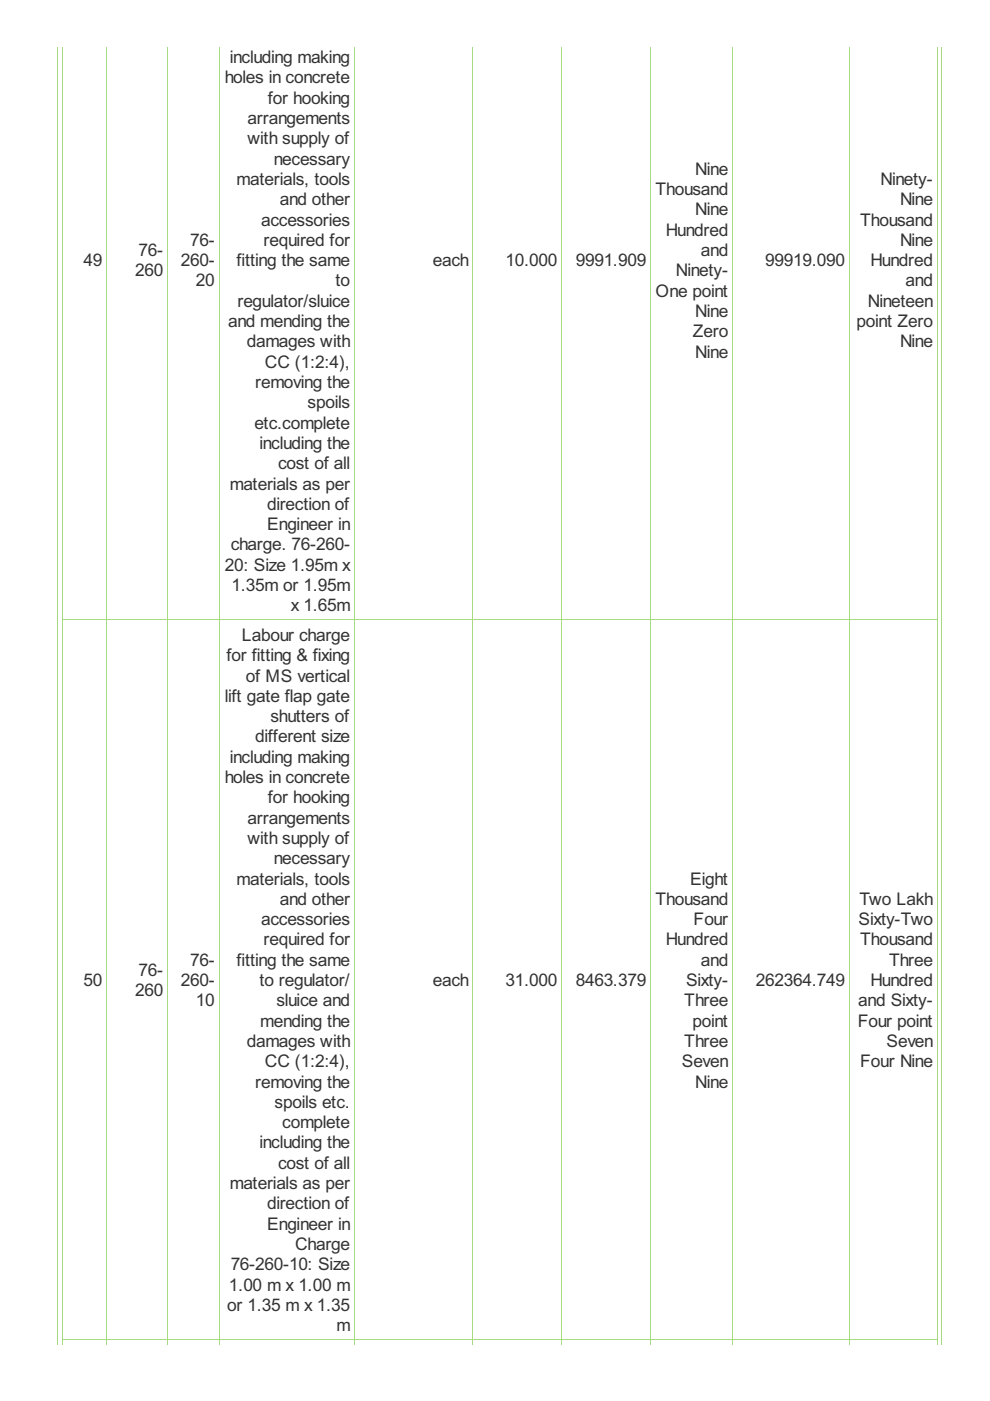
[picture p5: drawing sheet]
<svg xmlns="http://www.w3.org/2000/svg" width="210mm" height="297mm" viewBox="0 0 210 297" stroke-linecap="round" stroke-linejoin="round" font-family="sans-serif">
<defs><g id="words">
<g font-size="4.1" fill="#333">
<text x="47.7" y="17.7">holes in concrete</text>
<text x="48.7" y="13.4">including making</text>
<text x="56.8" y="22">for hooking</text>
<text x="52.5" y="26.3">arrangements</text>
<text x="52.5" y="30.6">with supply of</text>
<text x="58.1" y="34.9">necessary</text>
<text x="50.2" y="39.2">materials, tools</text>
<text x="139" y="41.4">Thousand</text>
<text x="147.4" y="37.1">Nine</text>
<text x="186.7" y="39.2">Ninety-</text>
<text x="55.4" y="47.8">accessories</text>
<text x="59.3" y="43.5">and other</text>
<text x="147.4" y="45.7">Nine</text>
<text x="182.4" y="47.8">Thousand</text>
<text x="190.8" y="43.5">Nine</text>
<text x="40.3" y="52.1">76-</text>
<text x="55.9" y="52.1">required for</text>
<text x="141.1" y="50">Hundred</text>
<text x="190.8" y="52.1">Nine</text>
<text x="17.7" y="56.4">49</text>
<text x="28.6" y="58.6">260</text>
<text x="29.4" y="54.3">76-</text>
<text x="38.3" y="56.4">260-</text>
<text x="50.2" y="56.4">fitting the same</text>
<text x="91.8" y="56.4">each</text>
<text x="107.2" y="56.4">10.000</text>
<text x="122.1" y="56.4">9991.909</text>
<text x="143.3" y="58.6">Ninety-</text>
<text x="148.6" y="54.3">and</text>
<text x="162.2" y="56.4">99919.090</text>
<text x="184.5" y="56.4">Hundred</text>
<text x="41.6" y="60.7">20</text>
<text x="50.3" y="65">regulator/sluice</text>
<text x="71.1" y="60.7">to</text>
<text x="139" y="62.9">One point</text>
<text x="184" y="65">Nineteen</text>
<text x="192" y="60.7">and</text>
<text x="48.4" y="69.4">and mending the</text>
<text x="146.9" y="71.5">Zero</text>
<text x="147.4" y="67.2">Nine</text>
<text x="181.6" y="69.4">point Zero</text>
<text x="52.3" y="73.7">damages with</text>
<text x="56.1" y="78">CC (1:2:4),</text>
<text x="147.4" y="75.8">Nine</text>
<text x="190.8" y="73.7">Nine</text>
<text x="54.1" y="82.3">removing the</text>
<text x="65.2" y="86.6">spoils</text>
<text x="53.9" y="90.9">etc.complete</text>
<text x="55" y="95.2">including the</text>
<text x="58.9" y="99.5">cost of all</text>
<text x="48.7" y="103.8">materials as per</text>
<text x="56.6" y="108.1">direction of</text>
<text x="56.7" y="112.4">Engineer in</text>
<text x="48.9" y="116.7">charge. 76-260-</text>
<text x="47.7" y="121">20: Size 1.95m x</text>
<text x="49.1" y="125.3">1.35m or 1.95m</text>
<text x="61.6" y="129.6">x 1.65m</text>
<text x="51.3" y="135.9">Labour charge</text>
<text x="48" y="140.2">for fitting &amp; fixing</text>
<text x="47.7" y="148.8">lift gate flap gate</text>
<text x="52.1" y="144.5">of MS vertical</text>
<text x="57.3" y="153.1">shutters of</text>
<text x="48.7" y="161.7">including making</text>
<text x="54.1" y="157.4">different size</text>
<text x="47.7" y="166">holes in concrete</text>
<text x="56.8" y="170.3">for hooking</text>
<text x="52.5" y="174.6">arrangements</text>
<text x="52.5" y="178.9">with supply of</text>
<text x="58.1" y="183.2">necessary</text>
<text x="50.2" y="187.5">materials, tools</text>
<text x="59.3" y="191.8">and other</text>
<text x="139" y="191.8">Thousand</text>
<text x="146.3" y="187.5">Eight</text>
<text x="182.2" y="191.8">Two Lakh</text>
<text x="55.4" y="196.1">accessories</text>
<text x="147.1" y="196.1">Four</text>
<text x="182" y="196.1">Sixty-Two</text>
<text x="55.9" y="200.4">required for</text>
<text x="141.1" y="200.4">Hundred</text>
<text x="182.4" y="200.4">Thousand</text>
<text x="17.7" y="209.1">50</text>
<text x="29.4" y="206.9">76-</text>
<text x="38.3" y="209.1">260-</text>
<text x="40.3" y="204.8">76-</text>
<text x="50.2" y="204.8">fitting the same</text>
<text x="55" y="209.1">to regulator/</text>
<text x="91.8" y="209.1">each</text>
<text x="107.2" y="209.1">31.000</text>
<text x="122.1" y="209.1">8463.379</text>
<text x="145.5" y="209.1">Sixty-</text>
<text x="148.6" y="204.8">and</text>
<text x="160.3" y="209.1">262364.749</text>
<text x="184.5" y="209.1">Hundred</text>
<text x="188.5" y="204.8">Three</text>
<text x="28.6" y="211.2">260</text>
<text x="41.6" y="213.4">10</text>
<text x="58.6" y="213.4">sluice and</text>
<text x="145.1" y="213.4">Three</text>
<text x="182" y="213.4">and Sixty-</text>
<text x="52.3" y="222">damages with</text>
<text x="55.2" y="217.7">mending the</text>
<text x="145.1" y="222">Three</text>
<text x="146.8" y="217.7">point</text>
<text x="181.9" y="217.7">Four point</text>
<text x="188" y="222">Seven</text>
<text x="56.1" y="226.3">CC (1:2:4),</text>
<text x="144.6" y="226.3">Seven</text>
<text x="182.4" y="226.3">Four Nine</text>
<text x="54.1" y="230.6">removing the</text>
<text x="147.4" y="230.6">Nine</text>
<text x="58.2" y="234.9">spoils etc.</text>
<text x="59.8" y="239.2">complete</text>
<text x="55" y="243.5">including the</text>
<text x="58.9" y="247.8">cost of all</text>
<text x="48.7" y="252.1">materials as per</text>
<text x="56.6" y="256.4">direction of</text>
<text x="56.7" y="260.7">Engineer in</text>
<text x="48.9" y="269.3">76-260-10: Size</text>
<text x="62.6" y="265">Charge</text>
<text x="48.5" y="273.6">1.00 m x 1.00 m</text>
<text x="48.2" y="277.9">or 1.35 m x 1.35</text>
<text x="71.3" y="282.2">m</text>
</g>
</g></defs>
<g fill="none" stroke="#a8da7f" stroke-width=".21">
<path d="M13.3 9.9v274.1M22.6 9.9v274.1M35.5 9.9v274.1M46.5 9.9v274.1M75.2 9.9v274.1M100.3 9.9v274.1M119.1 9.9v274.1M137.9 9.9v274.1M155.3 9.9v274.1M180.1 9.9v274.1M198.7 9.9v274.1M13.2 131.3h185.6"/>
<path d="M13.2 283.9h185.6"/>
</g>
<g fill="#a8da7f">
<path d="M13.2 283.8h.2v1.3h-.2z"/>
<path d="M22.5 283.8h.2v1.3h-.2z"/>
</g>
<path d="M22.5 283.9h13.1" fill="none" stroke="#a8da7f" stroke-width=".21"/>
<g fill="#a8da7f">
<path d="M22.5 283.8h.2v1.3h-.2z"/>
<path d="M35.5 283.8h.1v1.3h-.1z"/>
</g>
<path d="M35.5 283.9h11.1" fill="none" stroke="#a8da7f" stroke-width=".21"/>
<g fill="#a8da7f">
<path d="M35.5 283.8h.1v1.3h-.1z"/>
<path d="M46.4 283.8h.2v1.3h-.2z"/>
</g>
<path d="M46.4 283.9h28.9" fill="none" stroke="#a8da7f" stroke-width=".21"/>
<g fill="#a8da7f">
<path d="M46.4 283.8h.2v1.3h-.2z"/>
<path d="M75.1 283.8h.2v1.3h-.2z"/>
</g>
<path d="M75.1 283.9h25.3" fill="none" stroke="#a8da7f" stroke-width=".21"/>
<g fill="#a8da7f">
<path d="M75.1 283.8h.2v1.3h-.2z"/>
<path d="M100.2 283.8h.2v1.3h-.2z"/>
</g>
<path d="M100.2 283.9h19" fill="none" stroke="#a8da7f" stroke-width=".21"/>
<g fill="#a8da7f">
<path d="M100.2 283.8h.2v1.3h-.2z"/>
<path d="M119 283.8h.2v1.3h-.2z"/>
</g>
<path d="M119 283.9h19" fill="none" stroke="#a8da7f" stroke-width=".21"/>
<g fill="#a8da7f">
<path d="M119 283.8h.2v1.3h-.2z"/>
<path d="M137.9 283.8h.1v1.3h-.1z"/>
</g>
<path d="M137.9 283.9h17.5" fill="none" stroke="#a8da7f" stroke-width=".21"/>
<g fill="#a8da7f">
<path d="M137.9 283.8h.1v1.3h-.1z"/>
<path d="M155.3 283.8h.1v1.3h-.1z"/>
</g>
<path d="M155.3 283.9h24.9" fill="none" stroke="#a8da7f" stroke-width=".21"/>
<g fill="#a8da7f">
<path d="M155.3 283.8h.1v1.3h-.1z"/>
<path d="M180 283.8h.2v1.3h-.2z"/>
</g>
<path d="M180 283.9h18.8" fill="none" stroke="#a8da7f" stroke-width=".21"/>
<g fill="#a8da7f">
<path d="M180 283.8h.2v1.3h-.2z"/>
<path d="M198.7 283.8h.1v1.3h-.1z"/>
</g>
<path d="M12.2 9.9v275.2M199.6 9.9v275.2" fill="none" stroke="#a8da7f" stroke-width=".21"/>
<use href="#words"/>
</svg>
